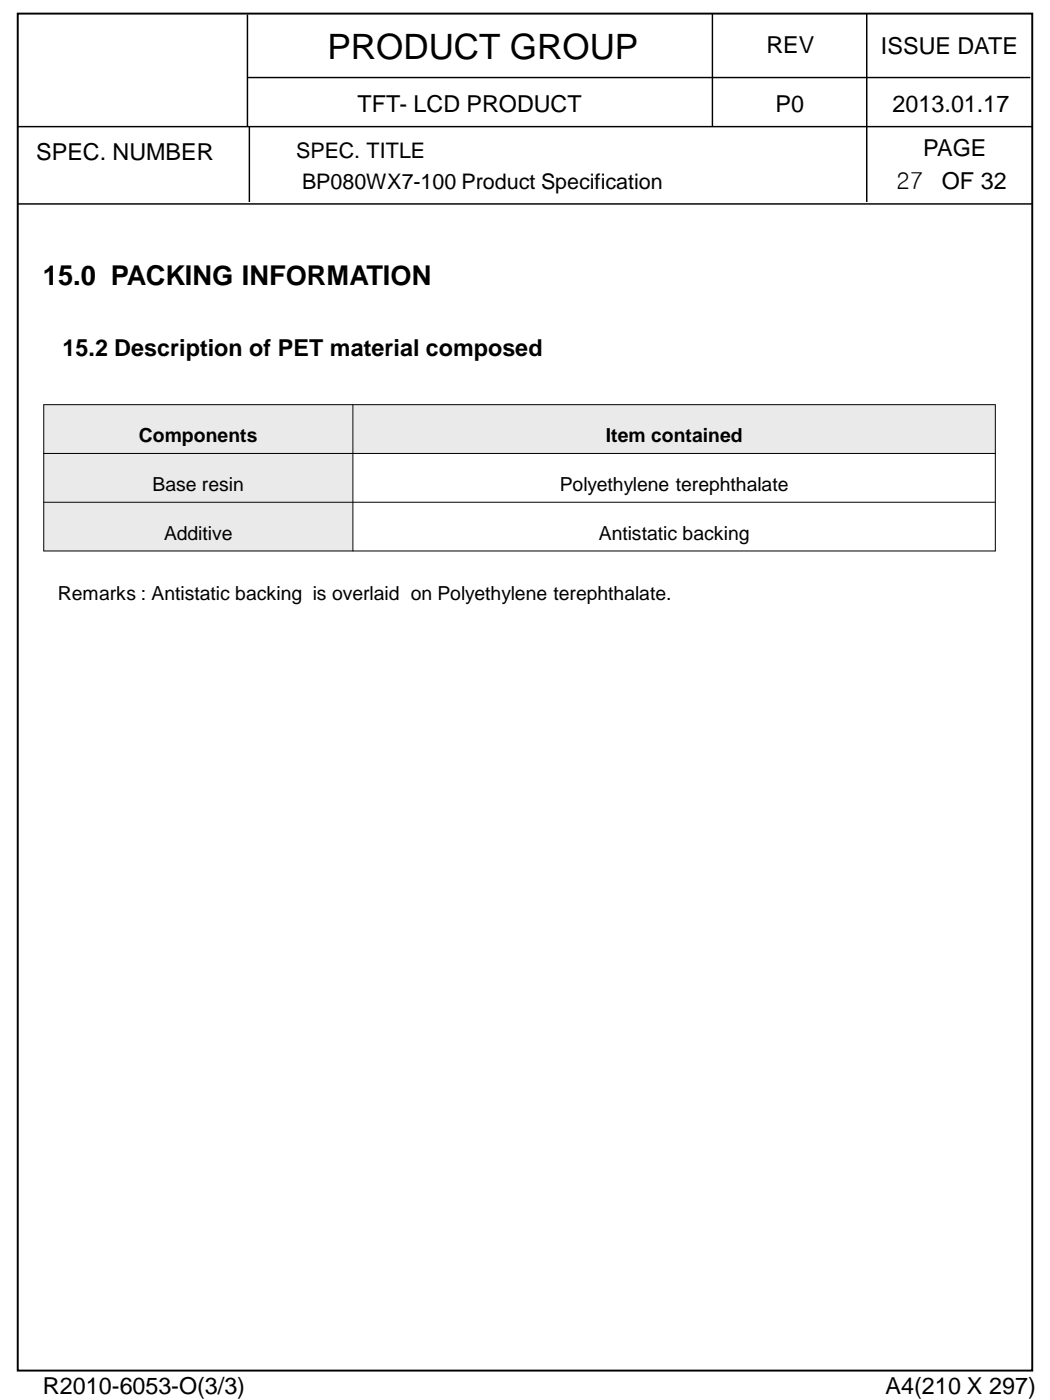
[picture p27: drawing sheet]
<svg xmlns="http://www.w3.org/2000/svg" width="190mm" height="254mm" viewBox="0 0 190 254" stroke-linecap="round" stroke-linejoin="round" font-family="sans-serif">
<defs><g id="words">
<text font-size="6.3" x="59.4" y="10.7">PRODUCT GROUP</text>
<text font-size="5" x="7.8" y="51.7">15.0 PACKING INFORMATION</text>
<g font-size="4.2">
<text x="139.1" y="9.6">REV</text>
<text x="159.8" y="9.8">ISSUE DATE</text>
<text x="64.9" y="20.4">TFT- LCD PRODUCT</text>
<text x="140.7" y="20.4">P0</text>
<text x="161.9" y="20.4">2013.01.17</text>
<text x="6.6" y="28.9">SPEC. NUMBER</text>
<text x="167.5" y="28.4">PAGE</text>
<text x="162.7" y="34.3">27</text>
<text x="170.9" y="34.4">OF 32</text>
<text x="11.3" y="64.6">15.2 Description of PET material composed</text>
<text x="7.8" y="253">R2010-6053-O(3/3)</text>
<text x="160.7" y="252.8">A4(210 X 297)</text>
</g>
<g font-size="3.9">
<text x="53.7" y="28.7">SPEC. TITLE</text>
<text x="54.8" y="34.3">BP080WX7-100 Product Specification</text>
</g>
<g font-size="3.5">
<text x="25.2" y="80.2">Components</text>
<text x="109.9" y="80.2">Item contained</text>
<text x="27.7" y="89">Base resin</text>
<text x="101.6" y="89">Polyethylene terephthalate</text>
<text x="29.8" y="97.9">Additive</text>
<text x="108.6" y="97.9">Antistatic backing</text>
<text x="10.5" y="108.8">Remarks : Antistatic backing is overlaid on Polyethylene terephthalate.</text>
</g>
</g></defs>
<path d="M3.2 2.5h184.1v246.2h-184.1z" fill="none" stroke="#000" stroke-width=".35"/>
<path d="M44.9 2.6v20.4M44.9 14.1h142M129.3 2.5v20.4M157.3 2.5v20.4M3.2 23h184.1M3.2 37h184.1M45.2 23v13.6M157.3 23v13.6" fill="none" stroke="#000" stroke-width=".26"/>
<g fill="#eaeaea">
<path d="M7.9 73.4h56.1v8.9h-56.1z" fill-rule="evenodd"/>
<path d="M64 73.4h116.6v8.9h-116.6z" fill-rule="evenodd"/>
<path d="M7.9 82.3h56.1v8.8h-56.1z" fill-rule="evenodd"/>
<path d="M7.9 91.1h56.1v8.9h-56.1z" fill-rule="evenodd"/>
</g>
<path d="M7.9 73.4h172.7M7.9 73.4v26.6M64 73.4v26.6M180.6 73.4v26.6M7.9 82.3h172.7M7.9 91.1h172.7M7.9 100h172.7" fill="none" stroke="#000" stroke-width=".18"/>
<use href="#words"/>
</svg>
